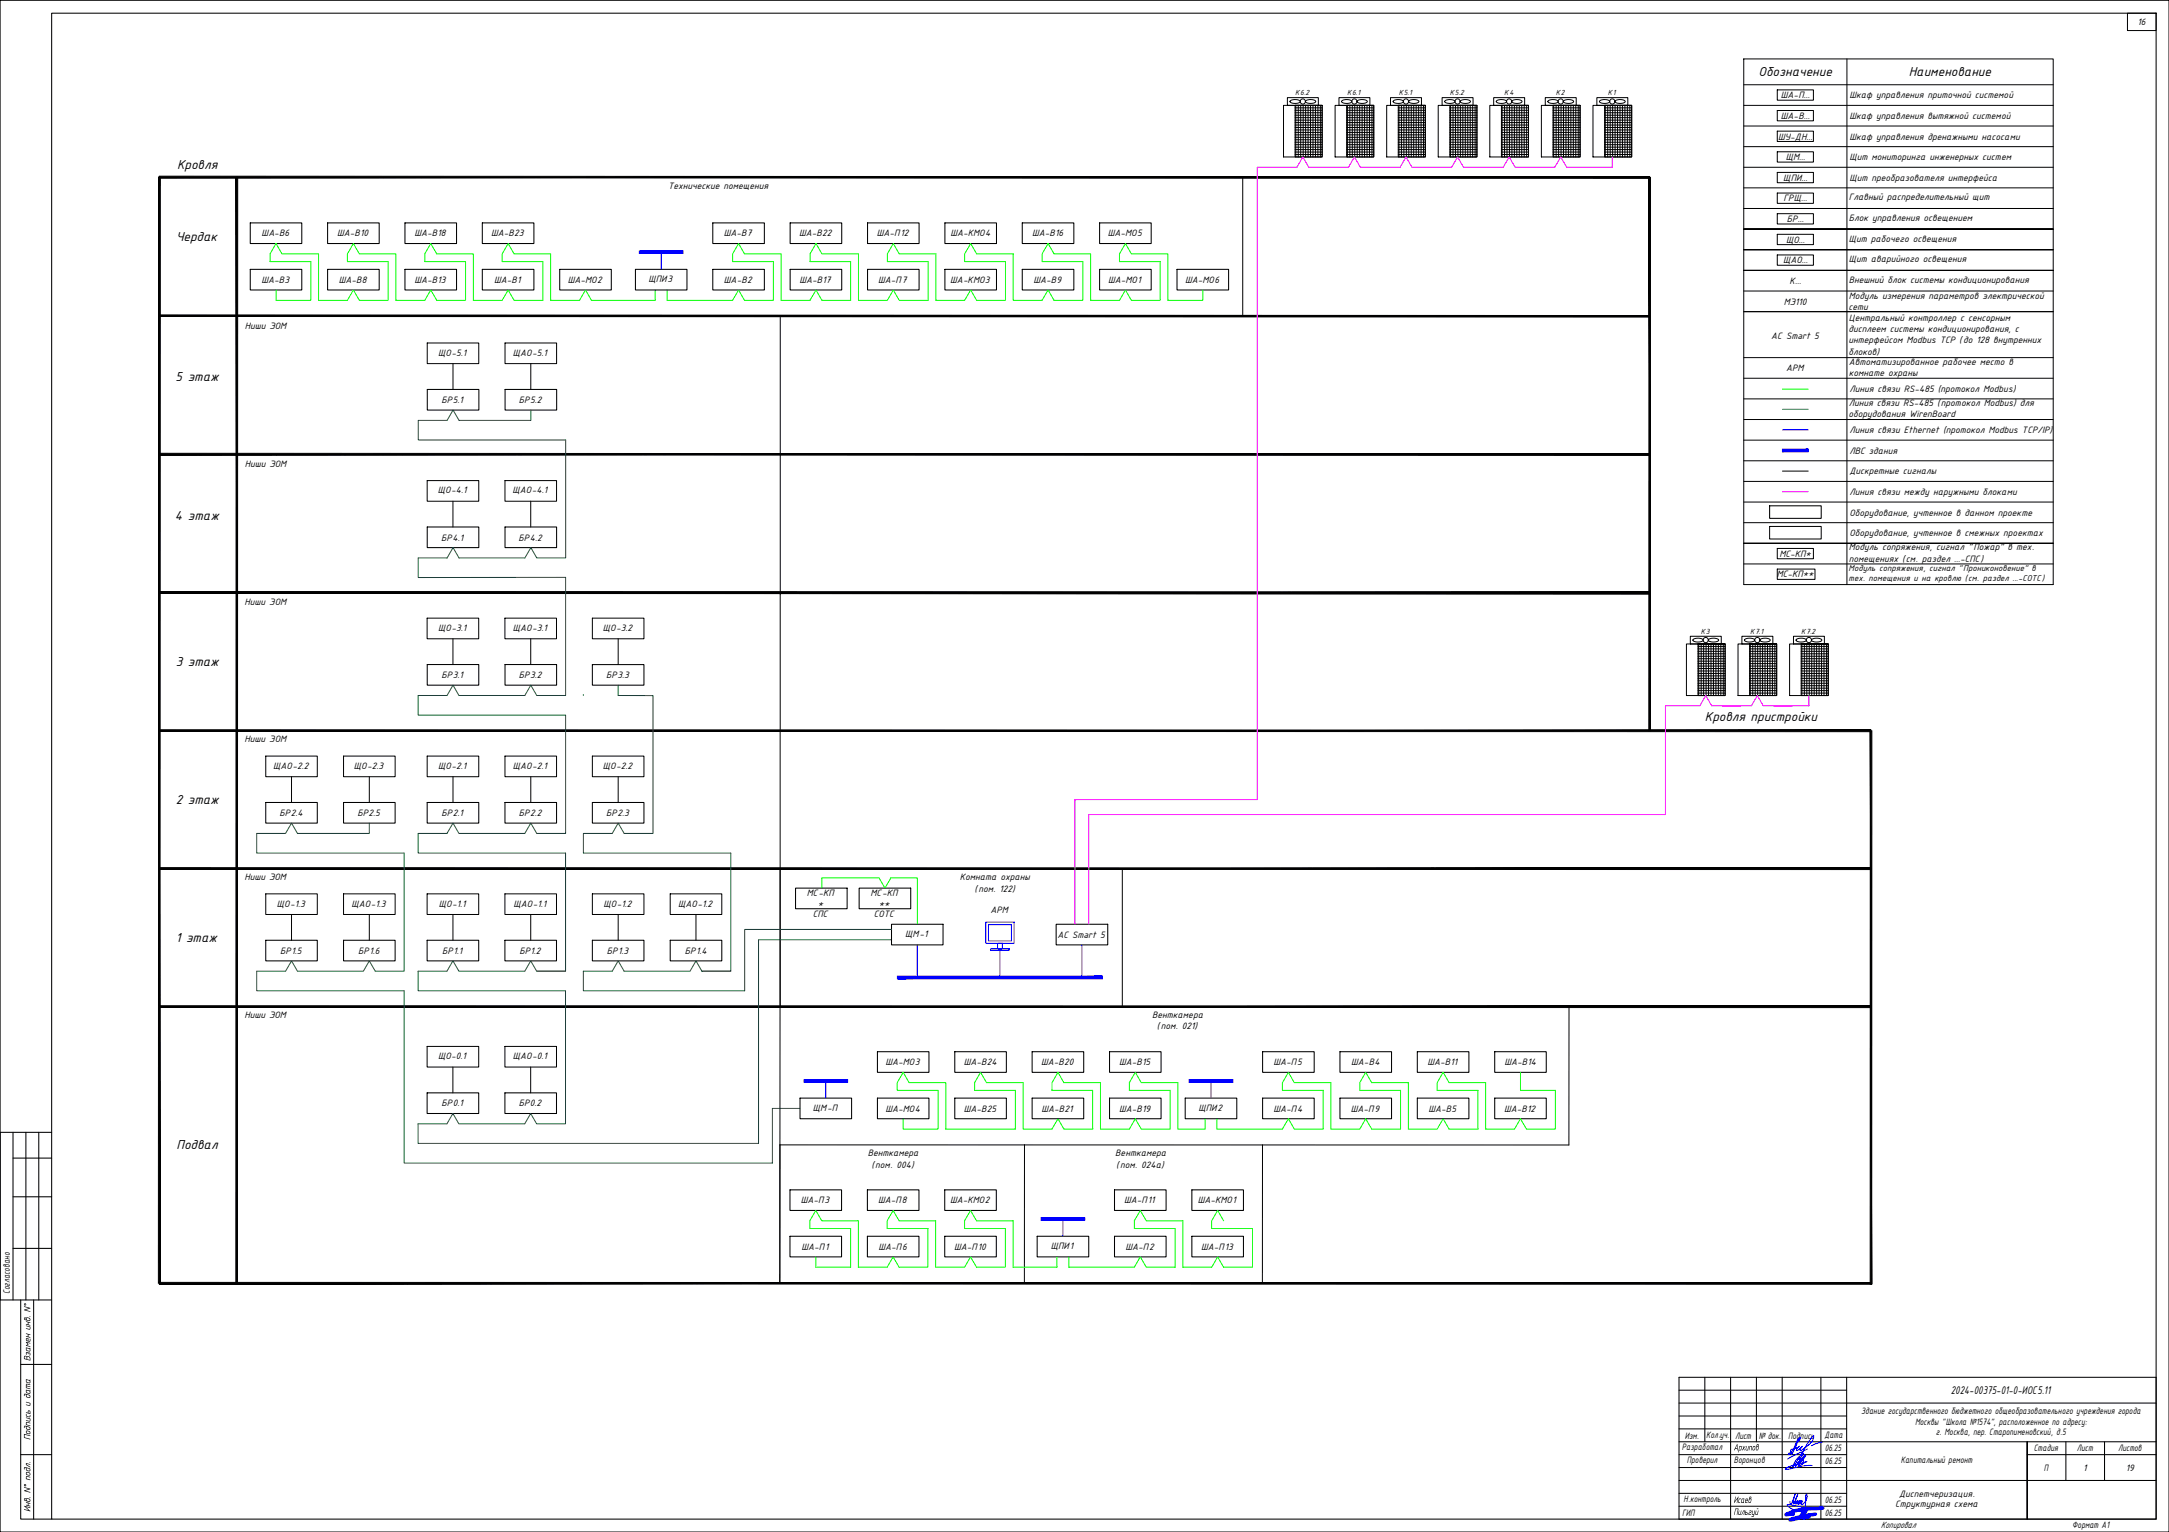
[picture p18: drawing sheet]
<svg xmlns="http://www.w3.org/2000/svg" width="841mm" height="594mm" viewBox="0 0 841 594" stroke-linecap="round" stroke-linejoin="round" font-family="sans-serif">
<defs><g id="words">
<g font-size="5.4">
<text x="681.9" y="29.6">Обозначение</text>
<text x="740.1" y="29.6">Наименование</text>
<text x="68.7" y="65.6">Кровля</text>
<text x="68.3" y="93.4">Чердак</text>
<text x="68.1" y="147.7">5 этаж</text>
<text x="67.8" y="201.5">4 этаж</text>
<text x="68.1" y="258.2">3 этаж</text>
<text x="661.1" y="279.6">Кровля пристройки</text>
<text x="68.1" y="311.7">2 этаж</text>
<text x="68.2" y="365.3">1 этаж</text>
<text x="68.5" y="445.7">Подвал</text>
</g>
<text font-size="4.7" x="756.4" y="540.6">2024-00375-01-0-ИОС5.11</text>
<g font-size="3.9">
<text x="828.9" y="9.7">16</text>
<text x="690.6" y="38.1">ША-П...</text>
<text x="717.1" y="38.1">Шкаф управления приточной системой</text>
<text x="690.6" y="46.1">ША-В...</text>
<text x="717.1" y="46.1">Шкаф управления вытяжной системой</text>
<text x="689.5" y="54.1">ШУ-ДН...</text>
<text x="717.1" y="54.1">Шкаф управления дренажными насосами</text>
<text x="692.4" y="62.1">ЩМ...</text>
<text x="717.1" y="62.1">Щит мониторинга инженерных систем</text>
<text x="691.5" y="70.1">ЩПИ...</text>
<text x="717.1" y="70.1">Щит преобразователя интерфейса</text>
<text x="259.1" y="73.3">Технические помещения</text>
<text x="716.8" y="77.7">Главный распределительный щит</text>
<text x="691.6" y="78.1">ГРЩ...</text>
<text x="692.9" y="86.1">БР...</text>
<text x="716.8" y="85.7">Блок управления освещением</text>
<text x="101.5" y="91.7">ША-В6</text>
<text x="130.8" y="91.7">ША-В10</text>
<text x="160.7" y="91.7">ША-В18</text>
<text x="190.5" y="91.7">ША-В23</text>
<text x="280.7" y="91.7">ША-В7</text>
<text x="309.8" y="91.7">ША-В22</text>
<text x="340" y="91.7">ША-П12</text>
<text x="368.5" y="91.7">ША-КМО4</text>
<text x="400.2" y="91.7">ША-В16</text>
<text x="429.5" y="91.7">ША-МО5</text>
<text x="692.5" y="94.1">ЩО...</text>
<text x="716.8" y="93.7">Щит рабочего освещения</text>
<text x="716.8" y="101.7">Щит аварийного освещения</text>
<text x="691.4" y="102.1">ЩАО...</text>
<text x="101.4" y="109.7">ША-В3</text>
<text x="131.4" y="109.7">ША-В8</text>
<text x="160.7" y="109.7">ША-В13</text>
<text x="191.6" y="109.7">ША-В1</text>
<text x="220.2" y="109.7">ША-МО2</text>
<text x="251.5" y="109.4">ЩПИ3</text>
<text x="280.7" y="109.7">ША-В2</text>
<text x="310" y="109.7">ША-В17</text>
<text x="340.6" y="109.7">ША-П7</text>
<text x="368.5" y="109.7">ША-КМО3</text>
<text x="400.7" y="109.7">ША-В9</text>
<text x="429.7" y="109.7">ША-МО1</text>
<text x="459.6" y="109.7">ША-МО6</text>
<text x="693.9" y="110">К...</text>
<text x="716.8" y="109.6">Внешний блок системы кондиционирования</text>
<text x="691.6" y="118.1">МЭ110</text>
<text x="716.8" y="115.9">Модуль измерения параметров электрической</text>
<text x="716.8" y="120">сети</text>
<text x="716.8" y="124.5">Центральный контроллер с сенсорным</text>
<text x="94.9" y="127.7">Ниши ЭОМ</text>
<text x="686.8" y="131.3">AC Smart 5</text>
<text x="716.7" y="128.6">дисплеем системы кондиционирования, с</text>
<text x="716.7" y="137.5">блоков)</text>
<text x="716.8" y="133.1">интерфейсом Modbus TCP (до 128 внутренних</text>
<text x="169.9" y="138">ЩО-5.1</text>
<text x="198.9" y="138">ЩАО-5.1</text>
<text x="692.6" y="143.9">АРМ</text>
<text x="716.8" y="141.5">Автоматизированное рабочее место в</text>
<text x="716.8" y="145.6">комнате охраны</text>
<text x="717.1" y="151.9">Линия связи RS-485 (протокол Modbus)</text>
<text x="171.2" y="156.3">БР5.1</text>
<text x="201.2" y="156.3">БР5.2</text>
<text x="716.7" y="161.6">оборудования WirenBoard</text>
<text x="716.8" y="157.4">Линия связи RS-485 (протокол Modbus) для</text>
<text x="717.1" y="167.9">Линия связи Ethernet (протокол Modbus TCP/IP)</text>
<text x="717.1" y="175.9">ЛВС здания</text>
<text x="94.9" y="181.1">Ниши ЭОМ</text>
<text x="717.1" y="183.9">Дискретные сигналы</text>
<text x="169.7" y="191.4">ЩО-4.1</text>
<text x="198.7" y="191.4">ЩАО-4.1</text>
<text x="717.1" y="191.9">Линия связи между наружными блоками</text>
<text x="717.1" y="199.9">Оборудование, учтенное в данном проекте</text>
<text x="171.1" y="209.6">БР4.1</text>
<text x="201" y="209.6">БР4.2</text>
<text x="717.1" y="207.9">Оборудование, учтенное в смежных проектах</text>
<text x="690" y="215.9">МС-КП*</text>
<text x="716.8" y="213.4">Модуль сопряжения, сигнал &quot;Пожар&quot; в тех.</text>
<text x="716.8" y="217.8">помещениях (см. раздел ...-СПС)</text>
<text x="689" y="223.9">МС-КП**</text>
<text x="94.9" y="234.4">Ниши ЭОМ</text>
<text x="169.9" y="244.7">ЩО-3.1</text>
<text x="198.9" y="244.7">ЩАО-3.1</text>
<text x="233.7" y="244.7">ЩО-3.2</text>
<text x="171.2" y="262.9">БР3.1</text>
<text x="201.2" y="262.9">БР3.2</text>
<text x="235" y="263">БР3.3</text>
<text x="94.9" y="287.9">Ниши ЭОМ</text>
<text x="105.9" y="298.2">ЩАО-2.2</text>
<text x="137.3" y="298.2">ЩО-2.3</text>
<text x="169.9" y="298.2">ЩО-2.1</text>
<text x="198.9" y="298.2">ЩАО-2.1</text>
<text x="233.7" y="298.2">ЩО-2.2</text>
<text x="108.4" y="316.4">БР2.4</text>
<text x="138.6" y="316.4">БР2.5</text>
<text x="171.2" y="316.4">БР2.1</text>
<text x="201.2" y="316.4">БР2.2</text>
<text x="235" y="316.4">БР2.3</text>
<text x="94.8" y="341.4">Ниши ЭОМ</text>
<text x="372.2" y="341.4">Комната охраны</text>
<text x="312.9" y="347.4">МС-КП</text>
<text x="337.6" y="347.4">МС-КП</text>
<text x="377.9" y="345.8">(пом. 122)</text>
<text x="107.3" y="351.6">ЩО-1.3</text>
<text x="136.3" y="351.6">ЩАО-1.3</text>
<text x="170.1" y="351.6">ЩО-1.1</text>
<text x="199.1" y="351.6">ЩАО-1.1</text>
<text x="234" y="351.6">ЩО-1.2</text>
<text x="263" y="351.6">ЩАО-1.2</text>
<text x="317.1" y="351.6">*</text>
<text x="340.7" y="351.6">**</text>
<text x="315.2" y="355.7">СПС</text>
<text x="338.9" y="355.7">СОТС</text>
<text x="384" y="354">АРМ</text>
<text x="351" y="363.4">ЩМ-1</text>
<text x="410" y="363.7">AC Smart 5</text>
<text x="108.7" y="369.9">БР1.5</text>
<text x="138.9" y="369.9">БР1.6</text>
<text x="171.4" y="369.9">БР1.1</text>
<text x="201.4" y="369.9">БР1.2</text>
<text x="235.3" y="369.9">БР1.3</text>
<text x="265.5" y="369.9">БР1.4</text>
<text x="94.8" y="394.8">Ниши ЭОМ</text>
<text x="446.8" y="394.8">Венткамера</text>
<text x="448.6" y="399.2">(пом. 021)</text>
<text x="169.8" y="410.8">ЩО-0.1</text>
<text x="198.8" y="410.8">ЩАО-0.1</text>
<text x="343.4" y="413.1">ША-МО3</text>
<text x="373.7" y="413.1">ША-В24</text>
<text x="403.7" y="413.1">ША-В20</text>
<text x="433.9" y="413.1">ША-В15</text>
<text x="493.8" y="413.1">ША-П5</text>
<text x="524" y="413.1">ША-В4</text>
<text x="553.5" y="413.1">ША-В11</text>
<text x="583.3" y="413.1">ША-В14</text>
<text x="171.2" y="429">БР0.1</text>
<text x="201.1" y="429">БР0.2</text>
<text x="315.2" y="430.8">ЩМ-П</text>
<text x="343.4" y="431.1">ША-МО4</text>
<text x="373.7" y="431.1">ША-В25</text>
<text x="403.8" y="431.1">ША-В21</text>
<text x="433.9" y="431.1">ША-В19</text>
<text x="464.7" y="430.8">ЩПИ2</text>
<text x="493.8" y="431.1">ША-П4</text>
<text x="523.8" y="431.1">ША-П9</text>
<text x="553.9" y="431.1">ША-В5</text>
<text x="583.3" y="431.1">ША-В12</text>
<text x="336.5" y="448.3">Венткамера</text>
<text x="432.5" y="448.3">Венткамера</text>
<text x="337.9" y="452.8">(пом. 004)</text>
<text x="432.8" y="452.8">(пом. 024а)</text>
<text x="310.5" y="466.7">ША-П3</text>
<text x="340.6" y="466.7">ША-П8</text>
<text x="368.4" y="466.7">ША-КМО2</text>
<text x="435.9" y="466.7">ША-П11</text>
<text x="464.4" y="466.7">ША-КМО1</text>
<text x="310.8" y="484.6">ША-П1</text>
<text x="340.6" y="484.6">ША-П6</text>
<text x="369.9" y="484.6">ША-П10</text>
<text x="407.5" y="484.4">ЩПИ1</text>
<text x="436.4" y="484.6">ША-П2</text>
<text x="465.7" y="484.6">ША-П13</text>
<text x="3.8" y="501.9" transform="rotate(-90 3.8 501.9)">Согласовано</text>
<text x="11.8" y="511" transform="rotate(-90 11.8 511)">. N°</text>
<text x="11.8" y="527.9" transform="rotate(-90 11.8 527.9)">Взамен инв</text>
<text x="721.7" y="548.3">Здание государственного бюджетного общеобразовательного учреждения города</text>
<text x="653.3" y="557.8">Изм.</text>
<text x="661.6" y="557.5">Колуч.</text>
<text x="666.2" y="557.5">.</text>
<text x="672.8" y="557.8">Лист</text>
<text x="681.9" y="557.8">№ док.</text>
<text x="693.4" y="557.8">Подпись</text>
<text x="707.5" y="557.6">Дата</text>
<text x="742.6" y="552.5">Москвы &quot;Школа №1574&quot;, расположенное по адресу:</text>
<text x="750.6" y="556.6">г. Москва, пер. Старопименовский, д.5</text>
<text x="11.8" y="558.5" transform="rotate(-90 11.8 558.5)">Подпись и дата</text>
<text x="652.2" y="562.4">Разработал</text>
<text x="671.8" y="562.5">Архипов</text>
<text x="707.5" y="562.8">06.25</text>
<text x="788.6" y="562.8">Стадия</text>
<text x="805.3" y="562.8">Лист</text>
<text x="821.3" y="562.8">Листов</text>
<text x="654.1" y="567.4">Проверил</text>
<text x="672.3" y="567.5">Воронцов</text>
<text x="707.5" y="567.8">06.25</text>
<text x="737" y="567.5">Капитальный ремонт</text>
<text x="792.4" y="570.3">П</text>
<text x="807.7" y="570.3">1</text>
<text x="824.3" y="570.3">19</text>
<text x="736.4" y="580.4">Диспетчеризация.</text>
<text x="11.8" y="586.4" transform="rotate(-90 11.8 586.4)">Инв. N° подл .</text>
<text x="652.3" y="587.8">ГИП</text>
<text x="652.7" y="582.4">Н.контроль</text>
<text x="671.8" y="587.5">Пильгуй</text>
<text x="671.8" y="582.8">Исаев</text>
<text x="707.5" y="587.8">06.25</text>
<text x="707.5" y="582.8">06.25</text>
<text x="734.8" y="584.6">Структурная схема</text>
<text x="729.3" y="592.5">Копировал</text>
<text x="803.5" y="592.5">Формат А1</text>
</g>
<g font-size="3.6">
<text x="716.8" y="221.3">Модуль сопряжения, сигнал &quot;Прониконовение&quot; в</text>
<text x="716.8" y="225.4">тех. помещения и на кровлю (см. раздел ...-СОТС)</text>
</g>
<g font-size="3.1">
<text x="502.2" y="36.9">К6.2</text>
<text x="522.4" y="36.9">К6.1</text>
<text x="542.4" y="36.9">К5.1</text>
<text x="562.2" y="36.9">К5.2</text>
<text x="583.3" y="36.9">К4</text>
<text x="603.3" y="36.9">К2</text>
<text x="623.4" y="36.9">К1</text>
<text x="659.5" y="245.7">К3</text>
<text x="678.6" y="245.7">К7.1</text>
<text x="698.4" y="245.7">К7.2</text>
</g>
</g></defs>
<!-- layer: Ramka -->
<path d="M20 5.1h816v584h-816zM5 439.1v65M10 439.1v65M15 439.1v65M20 439.1h-20v65h20M5 449.1h15M5 464.1h15M5 484.1h15M8 504.1v85h12M13 504.1v85M8 529.1h12M8 564.1h12" fill="none" stroke="#000" stroke-width=".4"/>
<!-- layer: Shtamp -->
<g fill="#000">
<path d="M10.1 512.4l1.6 .4v.2l-.7-.1v.7l.8 .4-1.7-.4v-.2l.7 .2v-.8zM10.1 536.7l.4-.1 1.3 .3h-1.5v.4l1.5 .5-1.5-.3v.6l1.4 .4v.2l-1.7-.5z"/>
<path d="M9.6 511.1v.4l.5 .2-.1-.4zM9.3 511h1.9l.5 .3 .1 .7-.6 .3-1.5-.4-.3-.3zM10.4 511.1l.1 .7 1 .2-.1-.6z"/>
<path d="M10.3 535.1l.1 .8 1.1 .2-.1-.7zM10.1 534.9l1.3 .3 .3-.2v1.3l-.4 .1-1.1-.3z"/>
</g>
<!-- layer: Ramka -->
<path d="M0 .1h841v594h-841z" fill="none" stroke="#000" stroke-width=".39"/>
<!-- layer: 0 -->
<g fill="none" stroke="#000" stroke-width=".39">
<path d="M824.9 5.1h11.1v6.7h-11.1zM676.1 32.9h120M689.1 34.9h14v4h-14zM716.1 22.9v203.8M676.1 40.9h120M676.1 56.9h120M676.1 48.9h120M689.1 58.9h14v4h-14zM689.1 42.9h14v4h-14zM689.1 50.9h14v4h-14zM676.1 64.9h120M676.1 72.8h120"/>
<path d="M689.1 66.9h14v4h-14zM689.1 74.9h14v4h-14zM676.1 80.8h120M689.1 82.9h14v4h-14zM689.1 90.9h14v4h-14zM689.1 98.9h14v4h-14zM796.1 88.9h-120h120M796.1 96.9h-120h120M676.1 104.9h120M676.1 112.9h120M796.1 104.9h-120h120M676.1 120.9h120"/>
<path d="M676.1 138.7h120M676.1 146.7h120M676.1 154.7h120M676.1 170.7h120M676.1 178.7h120M676.1 162.7h120M676.1 186.7h120M676.1 194.7h120M676.1 202.7h120M676.1 210.7h120M676.1 218.7h120M689.1 212.7h14v4h-14z"/>
<path d="M676.1 226.7h120M689.1 220.7h14.7v4h-14.7z"/>
</g>
<g fill="none" stroke="#000" stroke-width=".39">
<path d="M499.2 37.9h12v3h-12zM500.3 39.1l2.2-.5a1.21 1.21 0 0 1 1.6 1l-.9 .4-1.1 .1a1.53 1.53 0 0 1-1.9-.9zM506.3 39.1l2.2-.5a1.21 1.21 0 0 1 1.6 1l-.9 .4-1.1 .1a1.53 1.53 0 0 1-1.9-.9zM519.2 37.9h12v3h-12zM520.2 39.2a3.1 3.1 0 0 1 4 .2 3.1 3.1 0 0 1-4 0zM526.3 39.1l2.2-.5a1.21 1.21 0 0 1 1.6 1l-.9 .4-1.1 .1a1.53 1.53 0 0 1-1.9-.9zM539.2 37.9h12v3h-12zM540.3 39.1l2.2-.5a1.24 1.24 0 0 1 1.6 1l-2 .5a1.58 1.58 0 0 1-1.9-.9zM546.3 39.1l2.2-.5a1.21 1.21 0 0 1 1.6 1l-.9 .4-1.1 .1a1.53 1.53 0 0 1-1.9-.9zM559.2 37.9h12v3h-12zM560.3 39.1l2.1-.5a1.24 1.24 0 0 1 1.7 1l-.9 .4-1.5 .1a.98 .98 0 0 1-1.4-1zM566.3 39.1l2.2-.5a1.21 1.21 0 0 1 1.6 1l-.9 .4-1.1 .1a1.53 1.53 0 0 1-1.9-.9z"/>
<path d="M579.2 37.9h12v3h-12zM580.3 39.1l2.2-.5a1.24 1.24 0 0 1 1.6 1l-.9 .4-1.1 .1a1.53 1.53 0 0 1-1.9-.9zM586.3 39.1l2.2-.5a1.21 1.21 0 0 1 1.6 1l-.9 .4-1.1 .1a1.53 1.53 0 0 1-1.9-.9zM599.2 37.9h12v3h-12zM600.3 39.1l2.2-.5a1.21 1.21 0 0 1 1.6 1l-.9 .4-1.1 .1a1.53 1.53 0 0 1-1.9-.9zM606.3 39.1l2.2-.5a1.24 1.24 0 0 1 1.6 1l-2 .5a1.58 1.58 0 0 1-1.9-.9zM619.2 37.9h12v3h-12zM620.3 39.1l2.2-.5a1.21 1.21 0 0 1 1.6 1l-.9 .4-1.1 .1a1.53 1.53 0 0 1-1.9-.9zM626.3 39.1l2.2-.5a1.24 1.24 0 0 1 1.6 1l-2 .5a1.58 1.58 0 0 1-1.9-.9zM676.1 22.9h120v187.8h-120zM497.7 40.9h15v20h-15zM502.2 40.9v20h10.5v-20h-10.5h10.5"/>
<path d="M502.2 59.9h10.5M502.2 59h10.5M502.2 58h10.5M502.2 57.1h10.5M502.2 56.1h10.5M502.2 55.2h10.5M502.2 54.2h10.5M502.2 53.2h10.5M502.2 52.3h10.5M502.2 51.3h10.5M502.2 50.4h10.5M502.2 49.4h10.5"/>
<path d="M502.2 48.5h10.5M502.2 47.5h10.5M502.2 46.6h10.5M502.2 45.6h10.5M502.2 44.7h10.5M502.2 43.7h10.5M502.2 42.8h10.5M502.2 41.8h10.5M502.4 40.9v20M503.4 40.9v20M504.3 40.9v20M505.3 40.9v20"/>
<path d="M506.3 40.9v20M507.2 40.9v20M508.2 40.9v20M509.1 40.9v20M510.1 40.9v20M511 40.9v20M512 40.9v20M517.7 40.9h15v20h-15zM522.2 40.9v20h10.5v-20h-10.5h10.5M522.2 59.9h10.5M522.2 59h10.5M522.2 58h10.5"/>
<path d="M522.2 57.1h10.5M522.2 56.1h10.5M522.2 55.2h10.5M522.2 54.2h10.5M522.2 53.2h10.5M522.2 52.3h10.5M522.2 51.3h10.5M522.2 50.4h10.5M522.2 49.4h10.5M522.2 48.5h10.5M522.2 47.5h10.5M522.2 46.6h10.5"/>
<path d="M522.2 45.6h10.5M522.2 44.7h10.5M522.2 43.7h10.5M522.2 42.8h10.5M522.2 41.8h10.5M522.4 40.9v20M523.4 40.9v20M524.3 40.9v20M525.3 40.9v20M526.3 40.9v20M527.2 40.9v20M528.2 40.9v20"/>
<path d="M529.1 40.9v20M530.1 40.9v20M531 40.9v20M532 40.9v20M537.7 40.9h15v20h-15zM542.2 40.9v20h10.5v-20h-10.5h10.5M542.2 59.9h10.5M542.2 59h10.5M542.2 58h10.5M542.2 57.1h10.5M542.2 56.1h10.5M542.2 55.2h10.5"/>
<path d="M542.2 54.2h10.5M542.2 53.2h10.5M542.2 52.3h10.5M542.2 51.3h10.5M542.2 50.4h10.5M542.2 49.4h10.5M542.2 48.5h10.5M542.2 47.5h10.5M542.2 46.6h10.5M542.2 45.6h10.5M542.2 44.7h10.5M542.2 43.7h10.5"/>
<path d="M542.2 42.8h10.5M542.2 41.8h10.5M542.4 40.9v20M543.4 40.9v20M544.4 40.9v20M545.3 40.9v20M546.3 40.9v20M547.2 40.9v20M548.2 40.9v20M549.1 40.9v20M550.1 40.9v20M551 40.9v20"/>
<path d="M552 40.9v20M557.7 40.9h15v20h-15zM562.2 40.9v20h10.5v-20h-10.5h10.5M562.2 59.9h10.5M562.2 59h10.5M562.2 58h10.5M562.2 57.1h10.5M562.2 56.1h10.5M562.2 55.2h10.5M562.2 54.2h10.5M562.2 53.2h10.5M562.2 52.3h10.5"/>
<path d="M562.2 51.3h10.5M562.2 50.4h10.5M562.2 49.4h10.5M562.2 48.5h10.5M562.2 47.5h10.5M562.2 46.6h10.5M562.2 45.6h10.5M562.2 44.7h10.5M562.2 43.7h10.5M562.2 42.8h10.5M562.2 41.8h10.5M562.4 40.9v20"/>
<path d="M563.4 40.9v20M564.4 40.9v20M565.3 40.9v20M566.3 40.9v20M567.2 40.9v20M568.2 40.9v20M569.1 40.9v20M570.1 40.9v20M571 40.9v20M572 40.9v20M577.7 40.9h15v20h-15zM582.2 40.9v20h10.5v-20h-10.5h10.5"/>
<path d="M582.2 59.9h10.5M582.2 59h10.5M582.2 58h10.5M582.2 57.1h10.5M582.2 56.1h10.5M582.2 55.2h10.5M582.2 54.2h10.5M582.2 53.2h10.5M582.2 52.3h10.5M582.2 51.3h10.5M582.2 50.4h10.5M582.2 49.4h10.5"/>
<path d="M582.2 48.5h10.5M582.2 47.5h10.5M582.2 46.6h10.5M582.2 45.6h10.5M582.2 44.7h10.5M582.2 43.7h10.5M582.2 42.8h10.5M582.2 41.8h10.5M582.4 40.9v20M583.4 40.9v20M584.3 40.9v20M585.3 40.9v20"/>
<path d="M586.2 40.9v20M587.2 40.9v20M588.1 40.9v20M589.1 40.9v20M590 40.9v20M591 40.9v20M592 40.9v20M597.7 40.9h15v20h-15zM602.2 40.9v20h10.5v-20h-10.5h10.5M602.2 59.9h10.5M602.2 59h10.5M602.2 58h10.5"/>
<path d="M602.2 57.1h10.5M602.2 56.1h10.5M602.2 55.2h10.5M602.2 54.2h10.5M602.2 53.2h10.5M602.2 52.3h10.5M602.2 51.3h10.5M602.2 50.4h10.5M602.2 49.4h10.5M602.2 48.5h10.5M602.2 47.5h10.5M602.2 46.6h10.5"/>
<path d="M602.2 45.6h10.5M602.2 44.7h10.5M602.2 43.7h10.5M602.2 42.8h10.5M602.2 41.8h10.5M602.4 40.9v20M603.4 40.9v20M604.3 40.9v20M605.3 40.9v20M606.2 40.9v20M607.2 40.9v20M608.1 40.9v20"/>
<path d="M609.1 40.9v20M610.1 40.9v20M611 40.9v20M612 40.9v20M617.7 40.9h15v20h-15zM622.2 40.9v20h10.5v-20h-10.5h10.5M622.2 59.9h10.5M622.2 59h10.5M622.2 58h10.5M622.2 57.1h10.5M622.2 56.1h10.5M622.2 55.2h10.5"/>
<path d="M622.2 54.2h10.5M622.2 53.2h10.5M622.2 52.3h10.5M622.2 51.3h10.5M622.2 50.4h10.5M622.2 49.4h10.5M622.2 48.5h10.5M622.2 47.5h10.5M622.2 46.6h10.5M622.2 45.6h10.5M622.2 44.7h10.5M622.2 43.7h10.5"/>
<path d="M622.2 42.8h10.5M622.2 41.8h10.5M622.4 40.9v20M623.4 40.9v20M624.3 40.9v20M625.3 40.9v20M626.2 40.9v20M627.2 40.9v20M628.1 40.9v20M629.1 40.9v20M630.1 40.9v20M631 40.9v20"/>
<path d="M632 40.9v20M91.9 69.1v53.6M481.9 68.8v53.6M91.9 123l-.1 107M165.7 133h19.9v8h-19.9zM195.8 133h20v8h-20zM302.5 123.1v267.3M175.6 141v10M205.8 141v10M165.6 186.4h20v8h-20zM175.6 194.4v10M195.8 186.4h20v8h-20z"/>
<path d="M205.8 194.4v10M691.1 182.7h10M676.1 210.7v16M686.2 204.1h20v4.9h-20zM796.1 210.7v16M91.8 229.7v107.1M165.6 239.7h20v8h-20zM195.8 239.7h20v8h-20zM229.7 239.7h20v8h-20zM175.6 247.7v10M205.8 247.7v10M239.7 247.7v10"/>
<path d="M653.9 249.7h15v20h-15zM655.4 246.7h12v3h-12zM656.6 247.9l2.1-.4a1.24 1.24 0 0 1 1.6 .9l-2 .6a1.53 1.53 0 0 1-1.9-.9zM658.4 249.7v20h10.5v-20h-10.5h10.5M658.4 259.2h10.5M658.4 258.3h10.5M658.4 257.3h10.5M658.4 256.4h10.5M658.4 255.4h10.5M658.4 254.5h10.5M658.4 253.5h10.5M658.4 252.6h10.5"/>
<path d="M658.4 251.6h10.5M658.4 250.7h10.5M658.7 249.7v20M659.6 249.7v20M660.6 249.7v20M661.5 249.7v20M662.5 249.7v20M662.5 247.9l2.2-.4a1.28 1.28 0 0 1 1.6 .9l-2 .6a1.57 1.57 0 0 1-1.9-.9zM663.4 249.7v20M664.4 249.7v20M665.3 249.7v20M666.3 249.7v20"/>
<path d="M667.2 249.7v20M668.2 249.7v20M673.9 249.7h15v20h-15zM675.4 246.7h12v3h-12zM676.6 247.9l2.1-.4a1.24 1.24 0 0 1 1.6 .9l-2 .6a1.53 1.53 0 0 1-1.8-.9zM678.4 249.7v20h10.5v-20h-10.5h10.5M678.4 259.2h10.5M678.4 258.3h10.5M678.4 257.3h10.5M678.4 256.4h10.5M678.4 255.4h10.5M678.4 254.5h10.5"/>
<path d="M678.4 253.5h10.5M678.4 252.6h10.5M678.4 251.6h10.5M678.4 250.7h10.5M678.7 249.7v20M679.6 249.7v20M680.6 249.7v20M681.5 249.7v20M682.5 249.7v20M682.5 247.9l2.2-.4a1.24 1.24 0 0 1 1.6 .9l-2 .6a1.53 1.53 0 0 1-1.9-.9zM683.4 249.7v20M684.4 249.7v20"/>
<path d="M685.3 249.7v20M686.3 249.7v20M687.2 249.7v20M688.2 249.7v20M693.9 249.7h15v20h-15zM695.4 246.7h12v3h-12zM696.6 247.9l2.1-.4a1.24 1.24 0 0 1 1.6 .9l-2 .6a1.58 1.58 0 0 1-1.9-.9zM698.4 249.7v20h10.5v-20h-10.5h10.5M698.4 259.2h10.5M698.4 258.3h10.5M698.4 257.3h10.5M698.4 256.4h10.5"/>
<path d="M698.4 255.4h10.5M698.4 254.5h10.5M698.4 253.5h10.5M698.4 252.6h10.5M698.4 251.6h10.5M698.4 250.7h10.5M698.7 249.7v20M699.6 249.7v20M700.6 249.7v20M701.5 249.7v20M702.5 249.7v20M702.5 247.9l2.2-.4a1.24 1.24 0 0 1 1.6 .9l-2 .6a1.53 1.53 0 0 1-1.9-.9z"/>
<path d="M703.4 249.7v20M704.4 249.7v20M705.3 249.7v20M706.3 249.7v20M707.2 249.7v20M708.2 249.7v20M658.4 268.8h10.5M658.4 267.8h10.5M658.4 266.9h10.5M658.4 265.9h10.5M658.4 265h10.5M658.4 264h10.5"/>
<path d="M658.4 263.1h10.5M658.4 262.1h10.5M658.4 261.1h10.5M658.4 260.2h10.5M678.4 268.8h10.5M678.4 267.8h10.5M678.4 266.9h10.5M678.4 265.9h10.5M678.4 265h10.5M678.4 264h10.5M678.4 263.1h10.5M678.4 262.1h10.5"/>
<path d="M678.4 261.1h10.5M678.4 260.2h10.5M698.4 268.8h10.5M698.4 267.8h10.5M698.4 266.9h10.5M698.4 265.9h10.5M698.4 265h10.5M698.4 264h10.5M698.4 263.1h10.5M698.4 262.1h10.5M698.4 261.1h10.5M698.4 260.2h10.5"/>
<path d="M103 293.2h20v8h-20zM133.2 293.2h20v8h-20zM165.6 293.2h20v8h-20zM195.8 293.2h20v8h-20zM229.7 293.2h20v8h-20zM113 301.2v10M143.2 301.2v10M175.6 301.2v10M205.8 301.2v10M239.7 301.2v10M91.8 336.7v53.6v-53.6M302.5 336.8l-.1 160.9"/>
<path d="M435.2 336.8v53.6M103 346.6h20v8h-20zM113 354.6v10M133.2 346.6h20v8h-20zM143.2 354.6v10M165.6 346.6h20v8h-20zM175.6 354.6v10M195.8 346.6h20v8h-20zM205.8 354.6v10M229.7 346.6h20v8h-20zM239.7 354.6v10M259.9 346.6h20v8h-20z"/>
<path d="M269.9 354.6v10M91.8 390.2v107.3M608.4 390.3l-.1 53.7M165.6 405.8h20v8h-20zM175.6 413.8v10M195.8 405.8h20v8h-20zM205.8 413.8v10M302.4 444h305.9M397.2 443.8v53.7M489.5 443.9v53.7"/>
<circle cx="505.2" cy="39.4" r="1.01"/>
<circle cx="525.2" cy="39.4" r="1.01"/>
<circle cx="545.2" cy="39.4" r="1.01"/>
<circle cx="565.2" cy="39.4" r="1.01"/>
<circle cx="585.2" cy="39.4" r="1.01"/>
<circle cx="605.2" cy="39.4" r="1.01"/>
<circle cx="625.2" cy="39.4" r="1.01"/>
<circle cx="661.4" cy="248.2" r="1.01"/>
<circle cx="681.4" cy="248.2" r="1.01"/>
<circle cx="701.4" cy="248.2" r="1.01"/>
</g>
<g fill="#000" stroke="#000" stroke-width=".39">
<path d="M61.8 68.3v.6l577.9-.3zM61.8 68.9l577.9-.3v.6z"/>
<path d="M61.6 68.6l.4 429 .2-429zM61.6 68.6l.4 429h-.6z"/>
<path d="M91.6 68.6l.4 429 .2-429zM91.6 68.6l.4 429h-.6z"/>
<path d="M639.4 68.9l.5 214.5 .1-214.5zM639.4 68.9l.5 214.5h-.6z"/>
<path d="M61.8 122.1v.6l577.9-.3zM61.8 122.7l577.9-.3v.6z"/>
<path d="M61.8 175.8v.6l577.8-.4zM61.8 176.4l577.8-.4v.6z"/>
<path d="M61.8 229.5v.6l577.8-.4zM61.8 230.1l577.8-.4v.6z"/>
<path d="M61.8 229.4v.6l577.8-.3zM61.8 230l577.8-.3v.6z"/>
<path d="M61.8 229.5v.6l577.8-.5zM61.8 230.1l577.8-.5v.6z"/>
<path d="M61.8 283v.6l663.7-.5zM61.8 283.6l663.7-.5v.6z"/>
<path d="M725.2 283.4l.5 214.6 .1-214.6zM725.2 283.4l.5 214.6h-.5z"/>
<path d="M61.8 336.5v.6l663.7-.5zM61.8 337.1l663.7-.5v.6z"/>
<path d="M61.8 390v.6l663.7-.5zM61.8 390.6l663.7-.5v.6z"/>
<path d="M61.8 497.3v.6l663.7-.5zM61.8 497.9l663.7-.5v.6z"/>
</g>
<!-- layer: Ethernet -->
<path d="M256.4 97.8v6.7M691.1 166.7h10M355.7 366.4v12.6M387.7 368.5v10.5M419.5 366.4v12.6M320.2 419.2v6.6M469.6 419.2v6.6M412.1 472.8v6.6" fill="none" stroke="#00f" stroke-width=".39"/>
<g fill="#00f" stroke="#00f" stroke-width=".39">
<path d="M691.1 174.2v1l10-1zM691.1 175.2l10-1v1z"/>
<path d="M403.7 472.2v1l16.9-1zM403.7 473.2l16.9-1v1z"/>
<path d="M461.1 418.7v1l16.9-1zM461.1 419.7l16.9-1v1z"/>
<path d="M247.9 97.3v1l16.9-1zM247.9 98.3l16.9-1v1z"/>
<path d="M311.7 418.7v1l17-1zM311.7 419.7l17-1v1z"/>
<path d="M348 379.6h79.5v-1zM348 378.6h79.5l-79.5 1z"/>
</g>
<!-- layer: RS-485 ModBus -->
<path d="M107 112.5v4h13.5v-15.1h-15.8v-3l2.3-4 2.3 4h14.2v18.1h11.2l2.3-4 2.3 4h11.2v-15.1h-15.8v-3l2.3-4 2.3 4h14.2v18.1h11.2l2.3-4 2.3 4h11.2v-15.1h-15.8v-3l2.3-4 2.3 4h14.2v18.1h11.2l2.3-4 2.3 4h11.2v-15.1h-15.8v-3l2.3-4 2.3 4h14.2v18.1h11.2l2.3-4 2.3 4h24.8v-4M258.7 112.5v4h25.4l2.3-4 2.3 4h11.2v-15.1h-15.8v-3l2.3-4 2.3 4h14.2v18.1h11.2l2.3-4 2.3 4h11.2v-15.1h-15.8v-3l2.3-4 2.3 4h14.2v18.1h11.2l2.3-4 2.3 4h11.2v-15.1h-15.8v-3l2.3-4 2.3 4h14.2v18.1h11.2l2.3-4 2.3 4h11.2v-15.1h-15.8v-3l2.3-4 2.3 4h14.2v18.1h11.2l2.3-4 2.3 4h11.2v-15.1h-15.8v-3l2.3-4 2.3 4h14.2v18.1h11.2l2.3-4 2.3 4h11.2v-15.1h-15.8v-3l2.3-4 2.3 4h14.2v18.1h13.5v-4M691.1 150.9h10M318.6 344.4v-4h22.2l2.3 4 2.3-4h10.3v18M589.6 415.8v7h13.5v15h-11.2l-2.3-4-2.3 4h-11.2v-18h-14.2l-2.3-4-2.3 4v3h15.8v15h-11.2l-2.3-4-2.3 4h-11.2v-18h-14.2l-2.3-4-2.4 4v3h15.9v15h-11.2l-2.3-4-2.4 4h-11.1v-18h-14.2l-2.3-4-2.3 4v3h15.8v15h-11.2l-2.3-4-2.3 4h-25.4v-4M350.2 433.8v4h13.5v-15h-15.8v-3l2.3-4 2.3 4h14.2v18h27v-15h-15.8v-3l2.3-4 2.3 4h14.2v18h11.2l2.3-4 2.3 4h11.2v-15h-15.8v-3l2.3-4 2.3 4h14.2v18h11.2l2.3-4 2.3 4h11.2v-15h-15.8v-3l2.3-4 2.3 4h14.2v18h10.6v-4M474.5 473.4l-2.3-4-2.4 4v3h15.9v15h-11.2l-2.3-4-2.4 4h-11.2v-18h-14.1l-2.4-4-2.3 4v3h15.8v15h-11.1l-2.4-4-2.3 4h-25.3v-4M316.3 487.4v4h13.5v-15h-15.8v-3l2.3-4 2.3 4h14.2v18h11.2l2.3-4 2.3 4h11.2v-15h-15.8v-3l2.3-4 2.3 4h14.2v18h11.2l2.3-4 2.3 4h11.2v-15h-15.8v-3l2.3-4 2.3 4h14.2v18h17v-4" fill="none" stroke="#0f0" stroke-width=".39"/>
<g fill="none" stroke="#000" stroke-width=".4">
<path d="M97 86.4h20v8h-20zM127 86.4h20v8h-20zM157 86.4h20v8h-20zM187 86.4h20v8h-20zM276.4 86.4h20v8h-20zM306.4 86.4h20v8h-20zM336.4 86.4h20v8h-20zM366.4 86.4h20v8h-20zM396.4 86.4h20v8h-20zM426.4 86.4h20v8h-20zM97 104.5h20v8h-20zM127 104.5h20v8h-20z"/>
<path d="M157 104.5h20v8h-20zM187 104.5h20v8h-20zM217 104.5h20v8h-20zM246.4 104.5h20v8h-20zM276.4 104.5h20v8h-20zM306.4 104.5h20v8h-20zM336.4 104.5h20v8h-20zM366.4 104.5h20v8h-20zM396.4 104.5h20v8h-20zM426.4 104.5h20v8h-20zM456.4 104.5h20v8h-20zM165.7 151h20v8h-20z"/>
<path d="M195.8 151h20v8h-20zM686.2 196.1h20v4.9h-20zM165.7 204.4h20v8h-20zM195.8 204.4h20v8h-20zM165.7 257.7h19.9v8h-19.9zM195.8 257.7h20v8h-20zM229.7 257.7h20v8h-20zM103 311.2h20v8h-20zM133.2 311.2h20v8h-20zM165.6 311.2h20v8h-20zM195.8 311.2h20v8h-20zM229.7 311.2h20v8h-20z"/>
<path d="M308.5 344.4h20v8h-20zM333.1 344.4h20v8h-20zM345.7 358.4h20v8h-20zM409.5 358.4h20v8h-20zM103 364.6h20v8h-20zM133.2 364.6h20v8h-20zM165.6 364.6h20v8h-20zM195.8 364.6h20v8h-20zM229.7 364.6h20v8h-20zM259.9 364.6h20v8h-20zM340.2 407.8h20v8h-20zM370.2 407.8h20v8h-20z"/>
<path d="M400.2 407.8h20v8h-20zM430.2 407.8h20v8h-20zM489.6 407.8h20v8h-20zM519.6 407.8h20v8h-20zM549.6 407.8h20v8h-20zM579.6 407.8h20v8h-20zM165.6 423.8h20v8h-20zM195.8 423.8h20v8h-20zM310.2 425.8h20v8h-20zM340.2 425.8h20v8h-20zM370.2 425.8h20v8h-20zM400.2 425.8h20v8h-20z"/>
<path d="M430.2 425.8h20v8h-20zM459.6 425.8h20v8h-20zM489.6 425.8h20v8h-20zM519.6 425.8h20v8h-20zM549.6 425.8h20v8h-20zM579.6 425.8h20v8h-20zM306.3 479.4h20v8h-20zM306.3 461.4h20v8h-20zM336.3 461.4h20v8h-20zM336.3 479.4h20v8h-20zM366.3 461.4h20v8h-20zM366.3 479.4h20v8h-20z"/>
<path d="M402.2 479.4h20v8h-20zM432.1 479.4h20v8h-20zM432.1 461.4h20v8h-20zM462.1 461.4h20v8h-20zM462.1 479.4h20v8h-20z"/>
</g>
<!-- layer: Ethernet -->
<path d="M625.2 60.9v4h-17.7l-2.3-4-2.3 4h-15.4l-2.3-4-2.3 4h-15.4l-2.3-4-2.3 4h-15.4l-2.3-4-2.3 4h-15.4l-2.3-4-2.3 4h-15.4l-2.3-4-2.3 4h-15.4v245.2h-70.7v48.3M691.1 190.7h10M667.9 273.7h11.2l2.3-4 2.3 4h11.2M674.9 273.7h-11.2l-2.3-4-2.3 4h-13.3v42.2h-223.6v42.5M701.4 269.7v4h-13.5" fill="none" stroke="#f0f" stroke-width=".39"/>
<!-- layer: RS-485 ModBus -->
<path d="M205.9 159v4h-27.9l-2.3-4-2.3 4h-11.2v7.6h57.1M219.3 170.6v45.8h-11.2l-2.3-4-2.3 4h-25.5l-2.3-4-2.3 4h-11.2v7.6l57.1-.1v45.8h-11.2l-2.3-4-2.3 4h-25.5l-2.4-4-2.3 4h-11.2v7.6l57.2 .1v45.8h-11.2l-2.3-4-2.3 4h-25.5l-2.4-4-2.3 4h-11.2v7.6h57.2M226.2 269.7h.1M239.7 265.7v4h13.5v53.5h-11.2l-2.3-4-2.3 4h-11.2v7.6h57.2v45.8h-11.2M143.2 319.2v4h-27.9l-2.3-4-2.3 4h-11.2v7.6h57.2M156.7 330.8v45.8h-11.2l-2.3-4-2.3 4h-25.6l-2.3-4-2.3 4h-11.2v7.6h57.2v66.8h142.8v-21.2h10.7M219.3 330.8v45.8h-11.2M272.2 376.6h11.2M345.7 364.4h-51.6v79h-132v-7.6h11.2l2.3-4 2.3 4h25.6l2.3-4 2.3 4h11.2v-51.6h-57.2v-7.6h11.2l2.3-4 2.3 4h25.6l2.3-4 2.3 4h11.2M345.7 360.4h-57v23.8h-62.5v-7.6h11.2l2.3-4 2.3 4h25.6l2.3-4 2.3 4" fill="none" stroke="#136734" stroke-width=".39"/>
<path d="M691.1 158.7h10" fill="none" stroke="#139b48" stroke-width=".39"/>
<path d="M651 539.1h65M651 549.1h65M651 544.1h65M651 564.1h65M651 579.1h65M651 569.1h65M651 574.1h65M651 584.1h65" fill="none" stroke="#000" stroke-width=".39"/>
<g fill="none" stroke="#000" stroke-width=".4">
<path d="M651 534.1h185v55h-185zM661 534.1v25M671 534.1v55M681 534.1v25M691 534.1v55M706 534.1v55M716 534.1v55M651 554.1h65M651 559.1h185M716 544.1h120M801 559.1v15M816 559.1v15"/>
<path d="M716 574.1h120M786 564.1h50M786 589.1v-30v30"/>
</g>
<g fill="#000">
<path d="M681.4 560.2l-.2 .6 .5-.3zM681.2 560.1l.5-.1 .2 .2-.1 1.8-.4 .5-.6-.5zM681.3 561l-.3 .9 .2 .3 .4-.2 .2-.7z"/>
<path d="M678.6 580.6l-.2 .6 .5-.4zM678.4 580.5h.7v1.2l-.3 .9-.5 .2-.3-.6zM678.4 581.4l-.3 .9 .2 .3 .4-.1 .2-.8-.1-.3z"/>
<path d="M680.9 585.7v1.5h.4l.5-1.5-.3 1.8-.9-.3zM681.2 585l.6 .1z"/>
</g>
<path d="M697.7 558.7a.73 .73 0 0 0 .4-.7 .73 .73 0 0 0-.4-.7l-.7 .9a15.3 15.3 0 0 1-3.3 5.9l-.2-.2 .4-.6M697.9 557.7l-2.9 5.9-.3 .3-.2-.2a1.08 1.08 0 0 1 .4-1.8l2.2-.6 .7-.5-1.2 1.5a.66 .66 0 0 0 1.1-.3l1.2-1.2-.5 .6a.6 .6 0 0 0-.3 1l1.2-.6a6.7 6.7 0 0 0 3.9-5.1 21.1 21.1 0 0 0-4.7 8.1M706.7 559.2l-4.4 1.4M700.9 561.9l-7.8 3.9M694 582.2l.2 1a.69 .69 0 0 0 .8-.9l1.1-2.9-.7 3.7 1.7-3.7-1.1 3.8 1.1-1.4-.3 1.5 .9-1.4-.3 1.4 .9-1.5-.4 1.4 .9-1.3-.2 1.5a.62 .62 0 0 0 .6 0 .62 .62 0 0 0 .3-.5l1.2-2.2v-.8l-.3-.6-.2 .2a15.1 15.1 0 0 1-.8 6l-.2 .1a3.6 3.6 0 0 1-4.2-.4l-1.3-.8-.7-.8 1-.1 8.7 1.5" fill="none" stroke="#00f" stroke-width=".39"/>
<path d="M698.2 565.5l.1 .1M698.3 565.6h.1M698.8 563.2l-2.8 4.6-.8 .9a7.9 7.9 0 0 1 4-4.9l-1.6 2.1 .6-.4M698.9 566.3l-.1 .2 .4-.2-.1 .8M698.9 565.5l-1.6 3 2.5-4.3-3.6 4.3a5.5 5.5 0 0 0 2.1-2.9M699.1 567.1l-1.6 1.6M699.1 567.1h.1M700.1 564.4l-1.2 1.9M700.2 564.4l-1.3 1.1M702.7 568.3l-2.9 .1-6.7 1.4-.8-.1 2.4-1.3 5.9-1.6-3.1 1.9" fill="none" stroke="#00f" stroke-width=".39"/>
<path d="M699.7 587.8l1.8 .4-2.1 .4v-.4M699.8 588.2l-.1 .3M699.9 585l-2 3.6-3.8 .8 4.6-1.4 5.2-.8M700.7 585.1l-1.8 3.3-1 .2M706.2 584.6l.6 .2h-.5a30.5 30.5 0 0 0-13 2.1l-.8 .5 2.8-.2" fill="none" stroke="#0037dd" stroke-width="1.4"/>
<!-- layer: 0 -->
<path d="M382.3 357.6h10.9v8.2h-10.9zM383.3 358.6h8.9v6.3h-8.9zM384.1 367.9h7.3v.6h-7.3zM386.8 365.8h1.8v2.1h-1.8z" fill="none" stroke="#00f" stroke-width=".39"/>
<use href="#words"/>
</svg>
